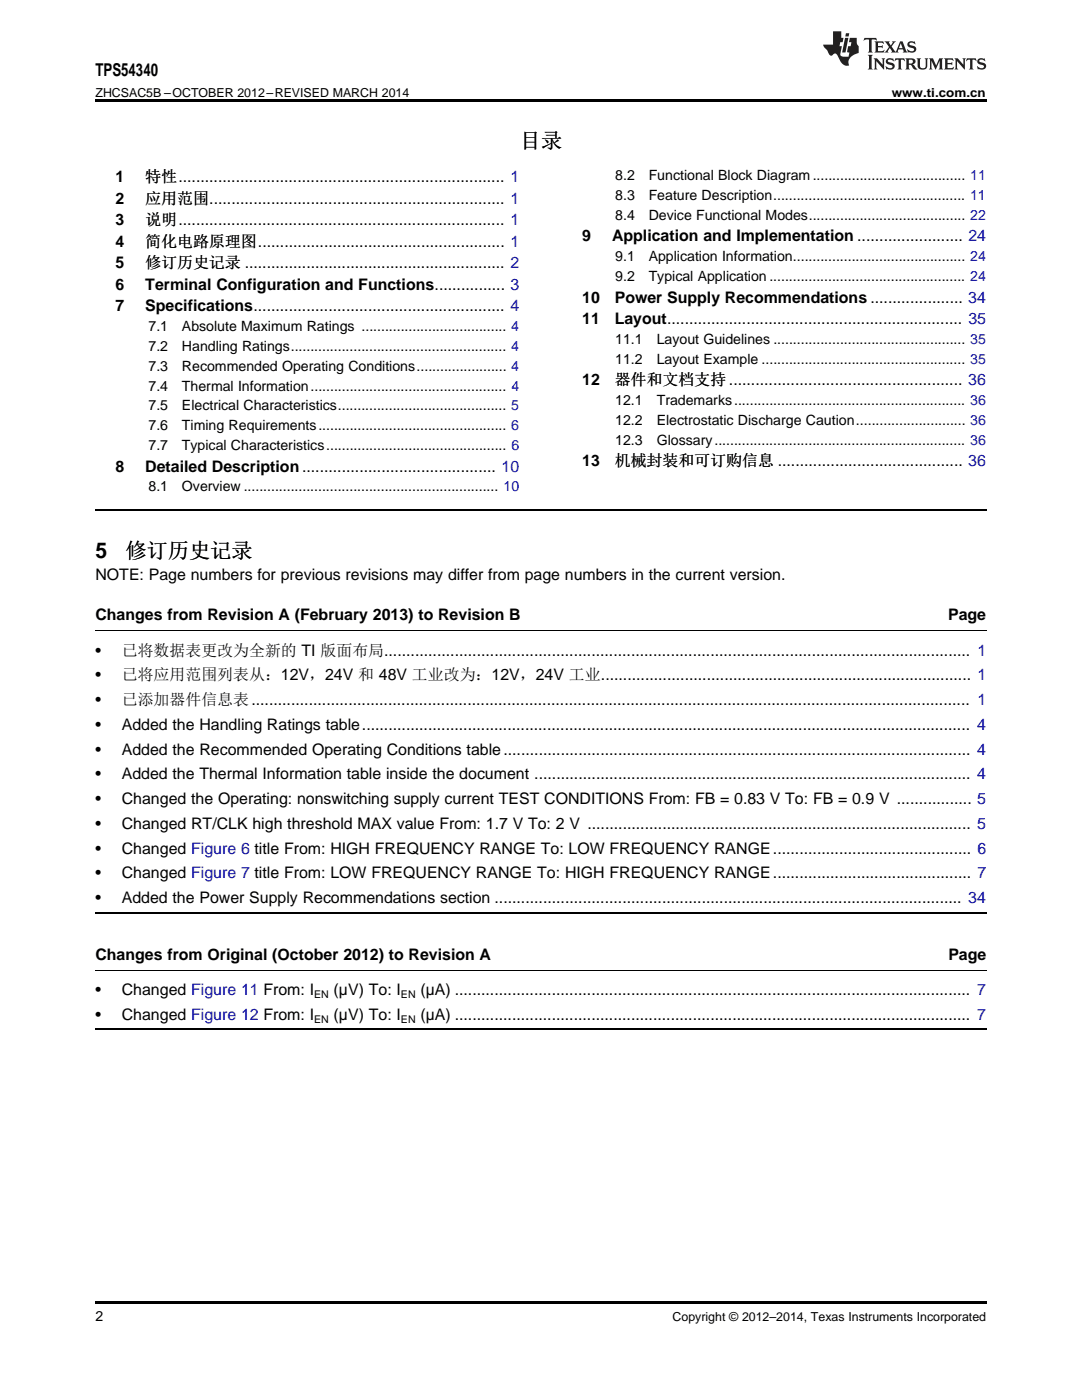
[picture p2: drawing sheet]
<svg xmlns="http://www.w3.org/2000/svg" width="216mm" height="279mm" viewBox="0 0 216 279" stroke-linecap="round" stroke-linejoin="round" font-family="sans-serif">
<defs><g id="words">
<g font-size="4.2">
<text x="103.7" y="29.6">目录</text>
<text x="19" y="111.4">5</text>
<text x="25" y="111.4">修订历史记录</text>
</g>
<text font-size="3.5" x="19" y="15.2">TPS54340</text>
<g font-size="3.2">
<text x="23" y="36.3">1</text>
<text x="23" y="40.6">2</text>
<text x="29" y="36.3">特性.......................................................................... 1</text>
<text x="29" y="40.6">应用范围................................................................... 1</text>
<text x="23" y="44.9">3</text>
<text x="29" y="44.9">说明.......................................................................... 1</text>
<text x="23" y="49.2">4</text>
<text x="23" y="53.6">5</text>
<text x="29" y="49.2">简化电路原理图........................................................ 1</text>
<text x="29" y="53.6">修订历史记录 ........................................................... 2</text>
<text x="116.2" y="48.2">9</text>
<text x="122.1" y="48.2">Application and Implementation ........................ 24</text>
<text x="23" y="57.9">6</text>
<text x="29" y="57.9">Terminal Configuration and Functions................ 3</text>
<text x="23" y="62.2">7</text>
<text x="29" y="62.2">Specifications......................................................... 4</text>
<text x="116.2" y="60.4">10</text>
<text x="116.2" y="64.7">11</text>
<text x="122.7" y="60.4">Power Supply Recommendations ..................... 34</text>
<text x="122.7" y="64.7">Layout................................................................... 35</text>
<text x="116.2" y="76.9">12</text>
<text x="122.7" y="76.9">器件和文档支持 ..................................................... 36</text>
<text x="23" y="94.1">8</text>
<text x="29" y="94.1">Detailed Description............................................ 10</text>
<text x="116.2" y="93.1">13</text>
<text x="122.7" y="93.1">机械封装和可订购信息 .......................................... 36</text>
<text x="19" y="115.7">NOTE: Page numbers for previous revisions may differ from page numbers in the current version.</text>
<text x="19" y="123.8">Changes from Revision A (February 2013) to Revision B</text>
<text x="189.2" y="123.8">Page</text>
<text x="19" y="130.8">•</text>
<text x="24.3" y="130.8">已将数据表更改为全新的 TI 版面布局..................................................................................................................................... 1</text>
<text x="19" y="135.8">•</text>
<text x="24.3" y="135.8">已将应用范围列表从：12V，24V 和 48V 工业改为：12V，24V 工业.................................................................................... 1</text>
<text x="19" y="140.7">•</text>
<text x="24.3" y="140.7">已添加器件信息表................................................................................................................................................................... 1</text>
<text x="19" y="145.7">•</text>
<text x="24.3" y="145.7">Added the Handling Ratings table.......................................................................................................................................... 4</text>
<text x="19" y="150.6">•</text>
<text x="19" y="155.5">•</text>
<text x="24.3" y="150.6">Added the Recommended Operating Conditions table.......................................................................................................... 4</text>
<text x="24.3" y="155.5">Added the Thermal Information table inside the document ................................................................................................... 4</text>
<text x="19" y="160.5">•</text>
<text x="24.3" y="160.5">Changed the Operating: nonswitching supply current TEST CONDITIONS From: FB = 0.83 V To: FB = 0.9 V ................. 5</text>
<text x="19" y="165.4">•</text>
<text x="24.3" y="165.4">Changed RT/CLK high threshold MAX value From: 1.7 V To: 2 V ....................................................................................... 5</text>
<text x="19" y="170.4">•</text>
<text x="24.3" y="170.4">Changed Figure 6 title From: HIGH FREQUENCY RANGE To: LOW FREQUENCY RANGE............................................. 6</text>
<text x="19" y="175.3">•</text>
<text x="24.3" y="175.3">Changed Figure 7 title From: LOW FREQUENCY RANGE To: HIGH FREQUENCY RANGE............................................. 7</text>
<text x="19" y="180.2">•</text>
<text x="24.3" y="180.2">Added the Power Supply Recommendations section .......................................................................................................... 34</text>
<text x="19" y="191.5">Changes from Original (October 2012) to Revision A</text>
<text x="189.2" y="191.5">Page</text>
<text x="19" y="198.6">•</text>
<text x="19" y="203.5">•</text>
<text x="24.3" y="198.6">Changed Figure 11 From: I</text>
<text x="24.3" y="203.5">Changed Figure 12 From: I</text>
<text x="66.6" y="198.6">(µV) To: I</text>
<text x="66.6" y="203.5">(µV) To: I</text>
<text x="83.9" y="198.6">(µA) ..................................................................................................................... 7</text>
<text x="83.9" y="203.5">(µA) ..................................................................................................................... 7</text>
</g>
<g font-size="2.8">
<text x="122.8" y="36">8.2</text>
<text x="129.4" y="36">Functional Block Diagram....................................... 11</text>
<text x="122.8" y="39.9">8.3</text>
<text x="129.4" y="39.9">Feature Description................................................. 11</text>
<text x="122.8" y="43.9">8.4</text>
<text x="129.4" y="43.9">Device Functional Modes........................................ 22</text>
<text x="122.8" y="52.1">9.1</text>
<text x="129.4" y="52.1">Application Information............................................ 24</text>
<text x="122.8" y="56.1">9.2</text>
<text x="129.4" y="56.1">Typical Application .................................................. 24</text>
<text x="29.6" y="66.1">7.1</text>
<text x="29.6" y="70.1">7.2</text>
<text x="36.3" y="66.1">Absolute Maximum Ratings ..................................... 4</text>
<text x="36.3" y="70.1">Handling Ratings....................................................... 4</text>
<text x="122.8" y="68.7">11.1</text>
<text x="131" y="68.7">Layout Guidelines ................................................. 35</text>
<text x="29.6" y="74">7.3</text>
<text x="29.6" y="78">7.4</text>
<text x="36.3" y="74">Recommended Operating Conditions....................... 4</text>
<text x="36.3" y="78">Thermal Information.................................................. 4</text>
<text x="122.8" y="72.6">11.2</text>
<text x="131" y="72.6">Layout Example .................................................... 35</text>
<text x="29.6" y="81.9">7.5</text>
<text x="36.3" y="81.9">Electrical Characteristics........................................... 5</text>
<text x="122.8" y="80.9">12.1</text>
<text x="131" y="80.9">Trademarks........................................................... 36</text>
<text x="29.6" y="85.9">7.6</text>
<text x="29.6" y="89.8">7.7</text>
<text x="36.3" y="89.8">Typical Characteristics.............................................. 6</text>
<text x="36.3" y="85.9">Timing Requirements................................................ 6</text>
<text x="122.8" y="84.8">12.2</text>
<text x="122.8" y="88.8">12.3</text>
<text x="131" y="84.8">Electrostatic Discharge Caution............................ 36</text>
<text x="131" y="88.8">Glossary................................................................ 36</text>
<text x="29.6" y="98.1">8.1</text>
<text x="36.3" y="98.1">Overview ................................................................. 10</text>
<text x="19" y="263.6">2</text>
</g>
<g font-size="2.5">
<text x="19" y="19.3">ZHCSAC5B –OCTOBER 2012–REVISED MARCH 2014</text>
<text x="177.9" y="19.3">www.ti.com.cn</text>
<text x="134.2" y="263.6">Copyright © 2012–2014, Texas Instruments Incorporated</text>
</g>
<g font-size="2.1">
<text x="62.7" y="199.2">EN</text>
<text x="80" y="199.2">EN</text>
<text x="62.7" y="204.2">EN</text>
<text x="80" y="204.2">EN</text>
</g>
</g></defs>
<path d="M19 19.9h177.8v.5h-177.8zM19 259.7h177.8v.5h-177.8z" fill="#000"/>
<path d="M19 101.8h177.8M19 182.2h177.8M19 205.5h177.8" fill="none" stroke="#000" stroke-width=".35"/>
<path d="M19 125.9h177.8M19 193.6h177.8" fill="none" stroke="#000" stroke-width=".2"/>
<g fill="#231f20">
<path d="M172.5 7.6l-.1 .5 .4-.2h.6v.1v2.1l-.2 .4h.9l-.2-.4v-2.1l.1-.1h.5l.5 .2-.2-.5zM174.5 8.3l.2 .3v1.5l-.2 .4h1.8l.2-.6a1.04 1.04 0 0 1-1.3 .2v-.7h.6l.3 .2v-.6l-.3 .2h-.6v-.6l.8-.1 .4 .3-.2-.5zM176.5 8.3l.9 1.1-.9 1.1h.8l-.2-.2 .4-.7 .5 .7-.2 .2h1.5l-.2-.2 .2-.4h.9l.1 .4-.2 .2h1l-.3-.3-.7-1.9h-.5l-.9 2-.8-1 .9-1h-.8l.1 .3-.4 .5-.3-.6 .1-.2zM179.7 8.6l.4 1h-.7zM181.3 8.4a.63 .63 0 0 0-.2 .7 .63 .63 0 0 0 .6 .4l.6 .2 .1 .2a.75 .75 0 0 1-.7 .4 .75 .75 0 0 1-.6-.5l.1 .7 .1-.1a1.11 1.11 0 0 0 1.5-.6 1.13 1.13 0 0 0-1.2-.8l-.1-.4a1.04 1.04 0 0 1 1.2 .2l-.2-.5-.2 .1-.4-.2zM173.2 10.9l.2 .4v2.2l-.2 .4h1l-.3-.4v-2.2l.3-.4zM174.3 11.6l.3 .4v1.5l-.3 .4h.8l-.2-.4v-1.3l1.5 1.7v-1.9l.2-.4h-.7l.2 .4v.9l-1.1-1.3zM177 11.8a.62 .62 0 0 0-.2 .7 .62 .62 0 0 0 .6 .4l.6 .1 .1 .3a.76 .76 0 0 1-.7 .3 .76 .76 0 0 1-.7-.4l.2 .7 .1-.1a1.11 1.11 0 0 0 1.5-.6 1.13 1.13 0 0 0-1.2-.8l-.1-.4a1.04 1.04 0 0 1 1.2 .2l-.2-.6-.2 .1-.5-.1zM178.7 11.6l-.2 .6a.61 .61 0 0 1 .8-.3v1.6l-.2 .4h.9l-.2-.4v-1.6a.63 .63 0 0 1 .7 .3l-.1-.6zM180.6 11.6l.3 .4v1.5l-.3 .4h1l-.2-.2-.1-.8 .6 .2a.76 .76 0 0 0 1.2 .7l-1-1a.58 .58 0 0 0 .6-.5 .58 .58 0 0 0-.5-.6zM181.4 11.9h.1a.45 .45 0 0 1 .5 .1 .45 .45 0 0 1 .1 .5l-.8 .2zM182.9 11.6l.2 .2a2.17 2.17 0 0 0 .3 1.9 .99 .99 0 0 0 1.6-.6v-1.1l.2-.4h-.7l.2 .2a1.92 1.92 0 0 1-.2 1.8 .6 .6 0 0 1-.9-.5v-1.1l.2-.4zM185.4 11.6l.2 .4v1.5l-.2 .4h.7l-.2-.4v-1.4l.8 1.8 .8-1.8v1.4l-.2 .4h.9l-.2-.4v-1.5l.2-.4h-.8l-.6 1.5-.6-1.5zM188.4 11.6l.2 .4v1.5l-.2 .4h1.8l.1-.6a1.04 1.04 0 0 1-1.2 .1v-.6h.5l.4 .2v-.6l-.4 .2h-.5v-.7h.8l.3 .3-.1-.6zM190.5 11.6l.2 .4v1.5l-.2 .4h.7l-.2-.4v-1.3l1.5 1.7v-1.9l.2-.4h-.7l.2 .4v.9l-1.1-1.3zM192.9 11.6l-.1 .6a.61 .61 0 0 1 .7-.3l.1 1.6-.3 .4h1l-.3-.4 .1-1.6a.63 .63 0 0 1 .7 .3l-.1-.6zM195.2 11.8a.62 .62 0 0 0-.2 .7 .62 .62 0 0 0 .6 .4l.6 .1 .1 .3a.76 .76 0 0 1-.7 .3 .76 .76 0 0 1-.6-.4l.1 .7 .1-.1a1.11 1.11 0 0 0 1.6-.6 1.13 1.13 0 0 0-1.3-.8l-.1-.4a1.04 1.04 0 0 1 1.2 .2l-.1-.6-.2 .1-.5-.1z"/>
<path d="M166.2 6.3v2.6h-1.9v.4l.8 .9a.91 .91 0 0 0 1 .8 .56 .56 0 0 1 .5-.3 .56 .56 0 0 1 .5 .3l.4 .8a1.53 1.53 0 0 0 1.9 1.2 1.54 1.54 0 0 1 1-2.1l.9-.3v-1.4a1.52 1.52 0 0 1-.4-1.6h-1.3l-.2 .8h.5l-.2 .8h-.5l-.1 1v.2l.4 .1-.2 .8a1.93 1.93 0 0 1-1.6-.3l.3-1.8h-.5l.2-.8h.4l.2-.8h-.4v-1.3zM168.6 7.6l-.6 2.9h.7l.6-2.9zM168.8 6.6l-.1 .7h.6l.2-.7z"/>
</g>
<use href="#words"/>
</svg>
